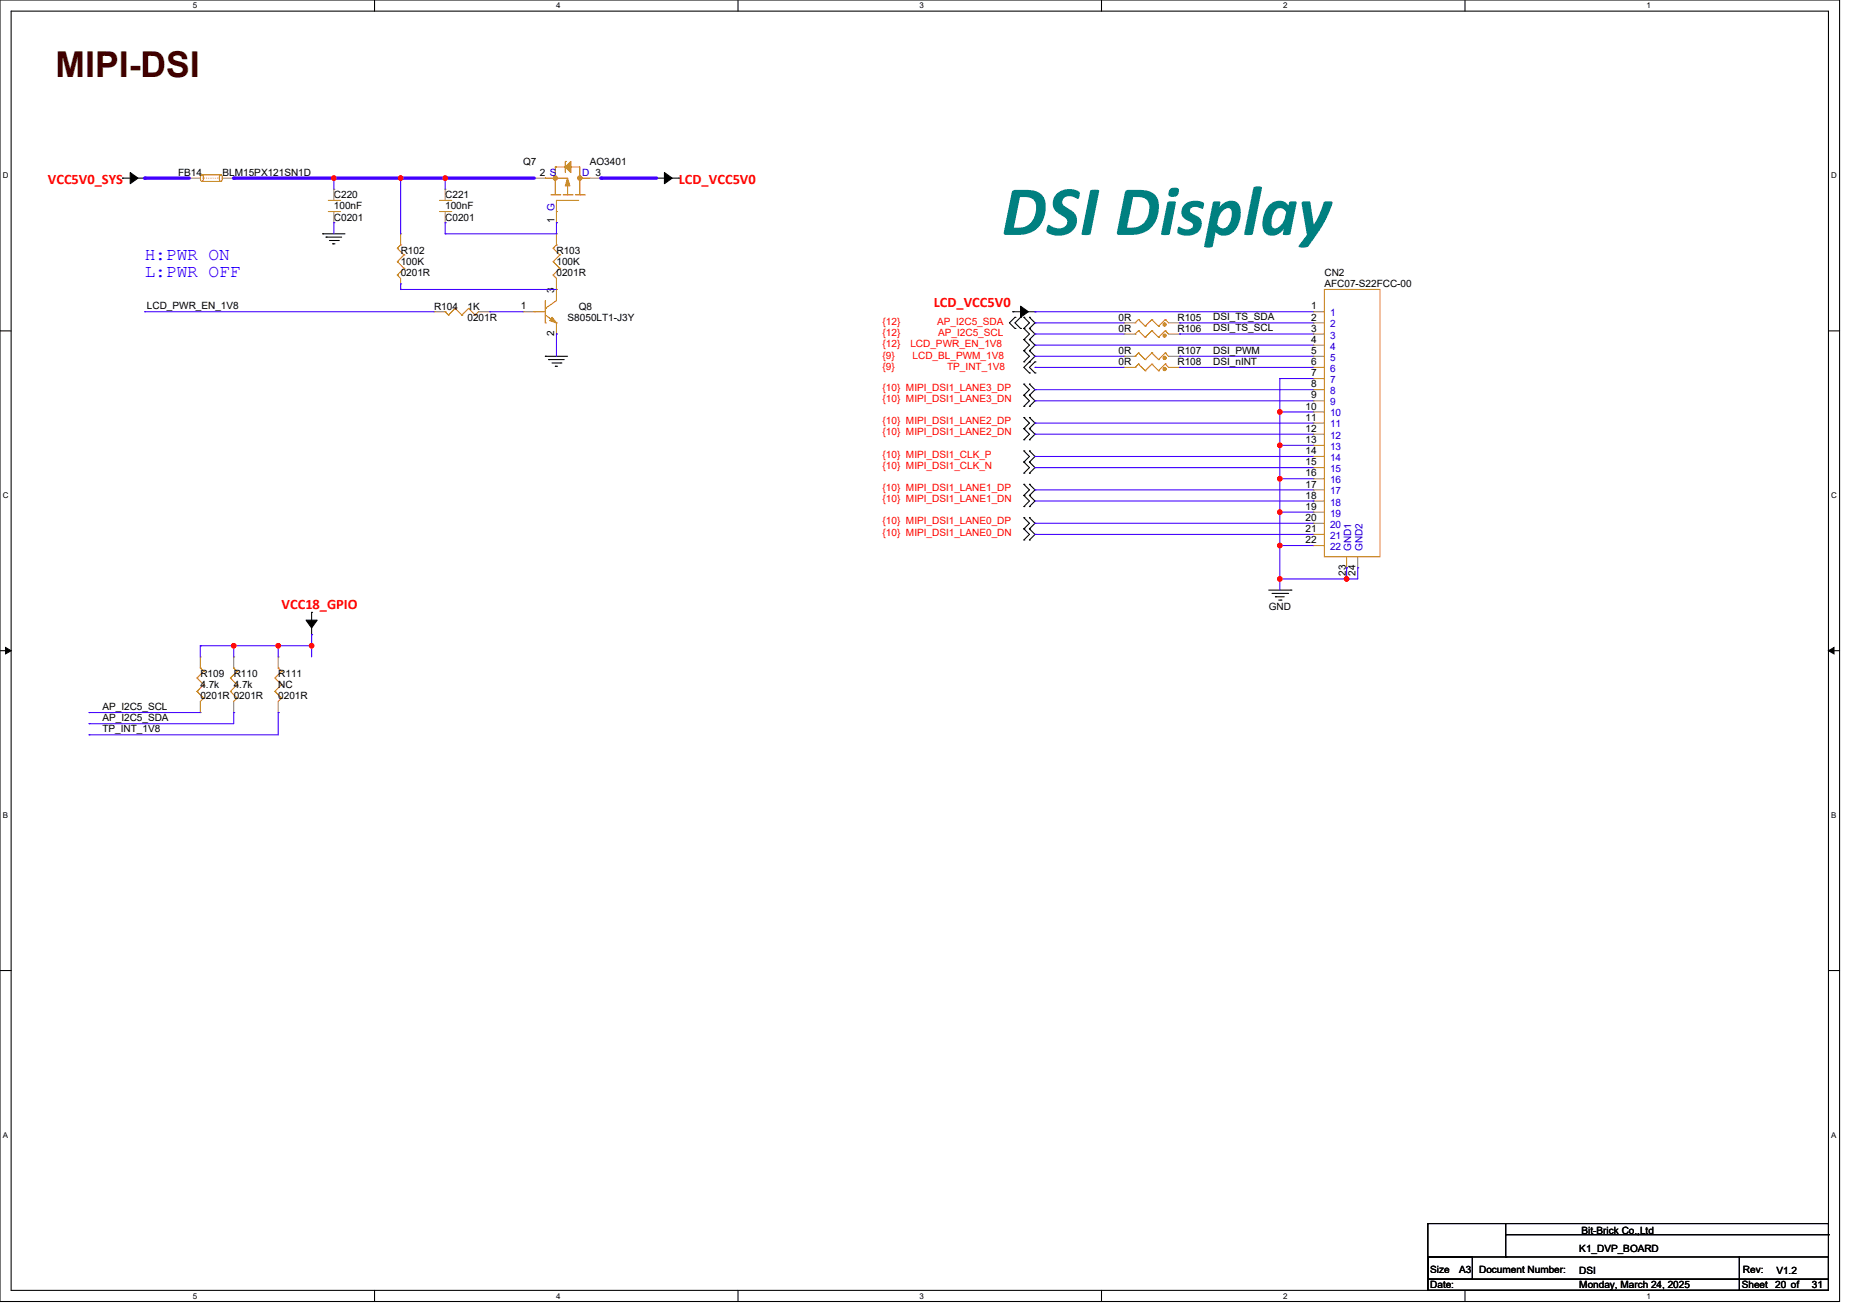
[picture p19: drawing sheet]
<svg xmlns="http://www.w3.org/2000/svg" width="297mm" height="210mm" viewBox="0 0 297 210" stroke-linecap="round" stroke-linejoin="round" font-family="sans-serif">
<defs><g id="words">
<text font-size="11.4" fill="#008080" x="160" y="37.5">DSI Display</text>
<text font-size="5.7" fill="#400000" x="8.9" y="12.3">MIPI-DSI</text>
<g font-size="2.8" fill="#00f">
<text x="23.1" y="41.5">H:PWR ON</text>
<text x="23.1" y="44.3">L:PWR OFF</text>
</g>
<g font-size="2.3" fill="#f00">
<text x="7.6" y="29.4">VCC5V0_SYS</text>
<text x="108.5" y="29.4">LCD_VCC5V0</text>
<text x="149.2" y="49">LCD_VCC5V0</text>
<text x="45" y="97.3">VCC18_GPIO</text>
</g>
<g font-size="1.6">
<text x="28.5" y="28.1">FB14</text>
<text x="35.6" y="28.1">BLM15PX121SN1D</text>
<text x="83.6" y="26.3">Q7</text>
<text x="86.2" y="28.1">2 S</text>
<text x="94.2" y="26.3">AO3401</text>
<text x="53.3" y="31.7">C220</text>
<text x="53.3" y="33.4">100nF</text>
<text x="53.3" y="35.2">C0201</text>
<text x="71.1" y="31.7">C221</text>
<text x="71.1" y="33.4">100nF</text>
<text x="71.1" y="35.2">C0201</text>
<text x="88.6" y="35.5" transform="rotate(-90 88.6 35.5)">1 G</text>
<text x="64" y="40.6">R102</text>
<text x="88.9" y="40.6">R103</text>
<text x="64" y="42.3">100K</text>
<text x="64" y="44.1">0201R</text>
<text x="88.5" y="46.7" transform="rotate(-90 88.5 46.7)">3</text>
<text x="88.9" y="42.3">100K</text>
<text x="88.9" y="44.1">0201R</text>
<text x="211.6" y="44.1">CN2</text>
<text x="211.6" y="45.9">AFC07-S22FCC-00</text>
<text x="23.5" y="49.4">LCD_PWR_EN_1V8</text>
<text x="69.3" y="49.4">R104</text>
<text x="74.7" y="49.4">1K</text>
<text x="74.7" y="51.2">0201R</text>
<text x="83.2" y="49.4">1</text>
<text x="88.5" y="53.7" transform="rotate(-90 88.5 53.7)">2</text>
<text x="90.7" y="51.2">S8050LT1-J3Y</text>
<text x="92.5" y="49.4">Q8</text>
<text x="178.7" y="51.2">0R</text>
<text x="178.7" y="53">0R</text>
<text x="188.1" y="51.2">R105</text>
<text x="188.1" y="53">R106</text>
<text x="193.8" y="51.1">DSI_TS_SDA</text>
<text x="193.8" y="52.9">DSI_TS_SCL</text>
<text x="209.5" y="49.4">1</text>
<text x="209.5" y="51.2">2</text>
<text x="209.5" y="53">3</text>
<text x="178.7" y="58.3">0R</text>
<text x="178.7" y="56.6">0R</text>
<text x="188.1" y="58.3">R108</text>
<text x="188.1" y="56.6">R107</text>
<text x="193.8" y="56.5">DSI_PWM</text>
<text x="193.8" y="58.3">DSI_nINT</text>
<text x="209.5" y="54.7">4</text>
<text x="209.5" y="56.5">5</text>
<text x="209.5" y="58.3">6</text>
<text x="208.6" y="65.4">10</text>
<text x="209.5" y="60.1">7</text>
<text x="209.5" y="61.9">8</text>
<text x="209.5" y="63.6">9</text>
<text x="208.6" y="67.2">11</text>
<text x="208.6" y="69">12</text>
<text x="208.6" y="70.7">13</text>
<text x="208.6" y="72.5">14</text>
<text x="208.6" y="74.3">15</text>
<text x="208.6" y="76.1">16</text>
<text x="208.6" y="77.9">17</text>
<text x="208.6" y="79.6">18</text>
<text x="208.6" y="81.4">19</text>
<text x="208.6" y="83.2">20</text>
<text x="208.6" y="85">21</text>
<text x="208.6" y="86.8">22</text>
<text x="215" y="91.9" transform="rotate(-90 215 91.9)">23</text>
<text x="216.5" y="91.9" transform="rotate(-90 216.5 91.9)">24</text>
<text x="202.7" y="97.5">GND</text>
<text x="16.4" y="113.4">AP_I2C5_SCL</text>
<text x="32" y="108.1">R109</text>
<text x="32" y="109.9">4.7k</text>
<text x="32" y="111.7">0201R 0201R</text>
<text x="37.3" y="108.1">R110</text>
<text x="37.3" y="109.9">4.7k</text>
<text x="44.5" y="108.1">R111</text>
<text x="44.5" y="109.9">NC</text>
<text x="44.5" y="111.7">0201R</text>
<text x="16.4" y="115.2">AP_I2C5_SDA</text>
<text x="16.4" y="116.9">TP_INT_1V8</text>
<text x="252.7" y="197">Bit-Brick Co.,Ltd</text>
<text x="228.5" y="203.2">Size</text>
<text x="233.1" y="203.2">A3</text>
<text x="236.3" y="203.2">Document Number:</text>
<text x="252.3" y="203.4">DSI</text>
<text x="252.3" y="199.9">K1_DVP_BOARD</text>
<text x="278.5" y="203.2">Rev:</text>
<text x="283.8" y="203.4">V1.2</text>
<text x="228.5" y="205.7">Date:</text>
<text x="252.3" y="205.7">Monday, March 24, 2025</text>
<text x="278.3" y="205.7">Sheet</text>
<text x="283.6" y="205.7">20 of</text>
<text x="289.5" y="205.7">31</text>
</g>
<g font-size="1.6" fill="#00c">
<text x="93" y="28.1">D 3</text>
<text x="212.5" y="50.5">1</text>
<text x="212.5" y="52.3">2</text>
<text x="212.5" y="54.1">3</text>
<text x="212.5" y="55.8">4</text>
<text x="212.5" y="57.6">5</text>
<text x="212.5" y="59.4">6</text>
<text x="212.5" y="61.2">7</text>
<text x="212.5" y="62.9">8</text>
<text x="212.5" y="64.7">9</text>
<text x="212.5" y="66.5">10</text>
<text x="212.5" y="68.1">11</text>
<text x="212.5" y="70.1">12</text>
<text x="212.5" y="71.8">13</text>
<text x="212.5" y="73.6">14</text>
<text x="212.5" y="75.4">15</text>
<text x="212.5" y="77.2">16</text>
<text x="212.5" y="79">17</text>
<text x="212.5" y="80.7">18</text>
<text x="212.5" y="82.5">19</text>
<text x="212.5" y="84.3">20</text>
<text x="212.5" y="86.1">21</text>
<text x="212.5" y="87.8">22</text>
<text x="215.9" y="88" transform="rotate(-90 215.9 88)">GND1</text>
<text x="217.7" y="88" transform="rotate(-90 217.7 88)">GND2</text>
</g>
<g font-size="1.6" fill="#f00">
<text x="141" y="51.9">{12}</text>
<text x="141" y="53.7">{12}</text>
<text x="149.7" y="51.9">AP_I2C5_SDA</text>
<text x="149.9" y="53.7">AP_I2C5_SCL</text>
<text x="141" y="55.5">{12}</text>
<text x="141" y="57.3">{9}</text>
<text x="141" y="59">{9}</text>
<text x="145.4" y="55.5">LCD_PWR_EN_1V8</text>
<text x="145.8" y="57.3">LCD_BL_PWM_1V8</text>
<text x="151.3" y="59">TP_INT_1V8</text>
<text x="141" y="64.2">{10} MIPI_DSI1_LANE3_DN</text>
<text x="141" y="62.4">{10} MIPI_DSI1_LANE3_DP</text>
<text x="141" y="69.5">{10} MIPI_DSI1_LANE2_DN</text>
<text x="141" y="67.8">{10} MIPI_DSI1_LANE2_DP</text>
<text x="141" y="74.9">{10} MIPI_DSI1_CLK_N</text>
<text x="141" y="73.1">{10} MIPI_DSI1_CLK_P</text>
<text x="141" y="83.8">{10} MIPI_DSI1_LANE0_DP</text>
<text x="141" y="80.2">{10} MIPI_DSI1_LANE1_DN</text>
<text x="141" y="78.4">{10} MIPI_DSI1_LANE1_DP</text>
<text x="141" y="85.5">{10} MIPI_DSI1_LANE0_DN</text>
</g>
<g font-size="1.3">
<text x="30.8" y="1.3">5</text>
<text x="88.9" y="1.3">4</text>
<text x="146.9" y="1.3">3</text>
<text x="205" y="1.3">2</text>
<text x="263.1" y="1.3">1</text>
<text x=".4" y="28.5">D</text>
<text x="292.5" y="28.5">D</text>
<text x=".4" y="79.5">C</text>
<text x="292.5" y="79.5">C</text>
<text x=".4" y="130.6">B</text>
<text x="292.5" y="130.6">B</text>
<text x=".4" y="181.7">A</text>
<text x="292.5" y="181.7">A</text>
<text x="30.8" y="207.4">5</text>
<text x="88.9" y="207.4">4</text>
<text x="146.9" y="207.4">3</text>
<text x="205" y="207.4">2</text>
<text x="263.1" y="207.4">1</text>
</g>
</g></defs>
<path d="M0 0h293.9v207.8h-293.9zM1.8 1.8h290.3v204.3h-290.3z" fill="none" stroke="#000" stroke-width=".17"/>
<g fill="#fff">
<path d="M30.8 .2h.7v1.4h-.7z"/>
<path d="M30.8 206.2h.7v1.5h-.7z"/>
</g>
<path d="M59.8 0v1.8M59.8 206.1v1.7" fill="none" stroke="#000" stroke-width=".17"/>
<g fill="#fff">
<path d="M88.9 .2h.7v1.4h-.7z"/>
<path d="M88.9 206.2h.7v1.5h-.7z"/>
</g>
<path d="M117.9 0v1.8M117.9 206.1v1.7" fill="none" stroke="#000" stroke-width=".17"/>
<g fill="#fff">
<path d="M146.9 .2h.7v1.4h-.7z"/>
<path d="M146.9 206.2h.7v1.5h-.7z"/>
</g>
<path d="M176 0v1.8M176 206.1v1.7" fill="none" stroke="#000" stroke-width=".17"/>
<g fill="#fff">
<path d="M205 .2h.7v1.4h-.7z"/>
<path d="M205 206.2h.7v1.5h-.7z"/>
</g>
<path d="M234.1 0v1.8M234.1 206.1v1.7" fill="none" stroke="#000" stroke-width=".17"/>
<g fill="#fff">
<path d="M263.1 .2h.7v1.4h-.7z"/>
<path d="M263.1 206.2h.7v1.5h-.7z"/>
<path d="M.4 27.3h1v1.4h-1z"/>
<path d="M292.6 27.3h.9v1.4h-.9z"/>
<path d="M.4 78.4h1v1.4h-1z"/>
<path d="M292.6 78.4h.9v1.4h-.9z"/>
</g>
<path d="M0 52.8h1.8M292.1 52.8h1.8" fill="none" stroke="#000" stroke-width=".17"/>
<g fill="#fff">
<path d="M.4 129.4h.9v1.5h-.9z"/>
<path d="M292.6 129.4h.8v1.5h-.8z"/>
</g>
<path d="M0 103.9h1.8M292.1 103.9h1.8" fill="none" stroke="#000" stroke-width=".17"/>
<path d="M.9 103.4l.9 .5-.9 .5zM292.1 103.9l.9-.5v1z" fill="#000" stroke="#000" stroke-width=".16"/>
<g fill="#fff">
<path d="M.4 180.5h.9v1.4h-.9z"/>
<path d="M292.6 180.5h.8v1.4h-.8z"/>
</g>
<g fill="none" stroke="#000" stroke-width=".17">
<path d="M19.6 28.4h.1M19.6 28.4h1.9M21.9 28.4h1.2M23.1 28.4h.1M51.6 37.3h.1M51.6 37.3h3.5M52.1 37.9h.1M52.1 37.9h2.5M52.6 38.4h1.4M53.2 38.9h.1M53.2 38.9h.3M54 38.4h.1"/>
<path d="M104.9 28.4h.1M104.9 28.4h1.3M106.5 28.4h2M108.5 28.4h.1M87.1 56.9h.1M87.1 56.9h3.6M87.7 57.4h.1M87.7 57.4h2.4M88.2 58h1.4M88.7 58.5h.1M88.7 58.5h.4M89.6 58h.1"/>
<path d="M161.8 49.8h.1M161.8 49.8h2M162.2 52.5h.1M162.2 50.7h.1M162.2 50.7l-.9 .9 .9 .9M163 50.7h.1M163 52.5h.1M163 50.7l-.8 .9 .8 .9M163.6 50.7h.1M163.6 52.5h.1M163.6 54.2h.1M163.6 56h.1"/>
<path d="M163.6 57.8h.1M163.6 50.7l.9 .9-.9 .9M163.6 52.5l.9 .8-.9 .9M163.6 54.2l.9 .9-.9 .9M163.6 56l.9 .9-.9 .9M164.1 49.8h1.3M164.5 52.5h.1M164.5 50.7h.1M164.5 54.2h.1M164.5 56h.1M164.5 57.8h.1M164.5 59.6h.1"/>
<path d="M164.5 50.7l.9 .9-.9 .9M164.5 52.5l.9 .8-.9 .9M164.5 54.2l.9 .9-.9 .9M164.5 56l.9 .9-1.8 1.8 .9 .9M165.4 49.8h.1M165.4 57.8h.1M165.4 59.6h.1M165.4 57.8l-.9 .9 .9 .9M163.6 68.5h.1M163.6 70.2h.1M163.6 66.7h.1M163.6 63.1h.1"/>
<path d="M163.6 64.9h.1M163.6 61.3h.1M163.6 73.8h.1M163.6 75.6h.1M163.6 72h.1M163.6 79.1h.1M163.6 77.3h.1M163.6 68.5l.9 .8-.9 .9M163.6 66.7l.9 .9-.9 .9M163.6 63.1l.9 .9-.9 .9M163.6 61.3l.9 .9-.9 .9M163.6 73.8l.9 .9-.9 .9"/>
<path d="M163.6 72l.9 .9-.9 .9M163.6 79.1l.9 .9-.9 .9M163.6 77.3l.9 .9-.9 .9M164.5 70.2h.1M164.5 68.5h.1M164.5 66.7h.1M164.5 64.9h.1M164.5 63.1h.1M164.5 61.3h.1M164.5 75.6h.1M164.5 73.8h.1M164.5 72h.1"/>
<path d="M164.5 79.1h.1M164.5 77.3h.1M164.5 68.5l.9 .8-.9 .9M164.5 66.7l.9 .9-.9 .9M164.5 63.1l.9 .9-.9 .9M164.5 61.3l.9 .9-.9 .9M164.5 73.8l.9 .9-.9 .9M164.5 72l.9 .9-.9 .9M164.5 79.1l.9 .9-.9 .9M164.5 77.3l.9 .9-.9 .9M49.8 97.8h.1M49.8 97.8v1.9"/>
<path d="M163.6 84.5h.1M163.6 86.2h.1M163.6 82.7h.1M163.6 80.9h.1M163.6 84.5l.9 .8-.9 .9M163.6 82.7l.9 .9-.9 .9M164.5 86.2h.1M164.5 84.5h.1M164.5 82.7h.1M164.5 80.9h.1M164.5 84.5l.9 .8-.9 .9M164.5 82.7l.9 .9-.9 .9"/>
<path d="M202.7 94.2h3.5M203.2 94.8h2.5M203.8 95.3h.1M203.8 95.3h1.4M204.3 95.8h.3M204.6 95.8h.1M205.7 94.8h.1M206.2 94.2h.1M49.8 101.3h.1M49.8 100.1v1.2M0 155h1.8M292.1 155h1.8"/>
<path d="M228.1 195.4h64v10.7h-64zM240.6 197.2h51.5M240.6 195.4v5.3M292.1 197.2h.1M228.1 200.7h7.1v3.6h-7.1zM228.1 200.7h49.8v3.6h-49.8zM228.1 204.3h49.8v1.8h-49.8zM240.6 200.7h.1M277.9 200.7h14.2v3.6h-14.2zM277.9 204.3h14.2v1.8h-14.2z"/>
</g>
<g fill="#000" stroke="#000" stroke-width=".17">
<path d="M20.8 27.6l1.2 .8-1.2 .9z" fill-rule="evenodd"/>
<path d="M106.2 27.6l1.2 .8-1.2 .9z" fill-rule="evenodd"/>
<path d="M163 48.9l1.3 .9-1.3 .9z" fill-rule="evenodd"/>
<path d="M48.9 99h1.8l-.9 1.3z" fill-rule="evenodd"/>
</g>
<g fill="none" stroke="#cc8006" stroke-width=".17">
<path d="M32.1 28l.2-.1a.66 .66 0 0 1 0 1.1 .66 .66 0 0 1-.2-1zM32.4 27.9h2.8M32.4 29h2.8M34.1 26.7h.1M35.2 28l.1-.1a.66 .66 0 0 1 0 1.1 .66 .66 0 0 1-.1-1zM35.2 27.9h.1M35.2 29h.1M52.5 32h1.7M52.5 33.8h1.7M54.2 33.8h.1M54.2 32h.1M63.5 39.6h.1"/>
<path d="M63.5 39.6l1 1.1M64 39.1h.1M64 39.1l-.5 .5M70.2 32h1.8M70.2 33.8h1.8M72 33.8h.1M72 32h.1M87.1 28.4h.1M87.1 28.4h3.6M88 31.1h1.4M88.4 39.6h.1M88.4 39.6l1 1.1"/>
<path d="M88.7 26.7h.1M88.7 26.7v4.4M88.7 26.7h1.6M88.9 32h.1M88.9 33.8h.1M88.9 39.1h.1M88.9 32h3.6M88.9 32v1.8M88.9 39.1l-.5 .5M89.4 31.1h.1M90 31.1h1.4M90.3 25.8h.1"/>
<path d="M90.3 25.8v1.8M90.7 31.1h.1M90.7 29.3v1.8M91.2 26.7h.1M91.2 26.7h1.4v4.4M91.4 31.1h.1M91.9 31.1h1.4M92.6 31.1h.1M92.6 28.4h.1M92.6 28.4h1.6M93.3 31.1h.1M63.5 43.9h.1"/>
<path d="M63.5 41.8h.1M63.5 43.9l.5 .5M63.5 41.8l1 1.1M64.5 42.9h.1M64.5 40.7h.1M64.5 42.9l-1 1M64.5 40.7l-1 1.1M71.1 49.8h.1M71.1 49.8l.5 .5M71.6 50.3h.1M72.7 49.3h.1M72.7 49.3l1.1 1"/>
<path d="M72.7 49.3l-1.1 1M73.8 50.3h.1M74.9 49.3h.1M74.9 49.3l1 1M74.9 49.3l-1.1 1M75.9 50.3h.1M76.5 49.8l-.6 .5M85.3 49.8h.1M85.3 49.8h1.8M87.1 49.3h.1M87.1 51.6h.1M87.1 50.3l1.8 1.3"/>
<path d="M87.1 48v3.6M88.4 43.9h.1M88.4 41.8h.1M88.4 43.9l.5 .5M88.4 41.8l1 1.1M88.9 51.6h.1M88.9 48l-1.8 1.3M89.4 42.9h.1M89.4 40.7h.1M89.4 42.9l-1 1M89.4 40.7l-1 1.1M181.4 58.7h.1"/>
<path d="M181.4 51.6h.1M181.4 53.3h.1M181.4 56.9h.1M181.9 58.1h.1M181.9 51h.1M181.9 52.8h.1M181.9 56.4h.1M181.9 58.1l1.1 1.1M181.9 58.1l-.5 .6M181.9 51l1.1 1.1M181.9 51l-.5 .6M181.9 52.8l1.1 1.1"/>
<path d="M181.9 52.8l-.5 .5M181.9 56.4l1.1 1M181.9 56.4l-.5 .5M183 59.2h.1M183 52.1h.1M183 53.9h.1M183 57.4h.1M184 58.1h.1M184 51h.1M184 52.8h.1M184 56.4h.1M184 58.1l1.1 1.1"/>
<path d="M184 58.1l-1 1.1M184 51l1.1 1.1M184 51l-1 1.1M184 52.8l1.1 1.1M184 52.8l-1 1.1M184 56.4l1.1 1M184 56.4l-1 1M185.1 59.2h.1M185.1 52.1h.1M185.1 53.9h.1M185.1 57.4h.1M186.2 58.1h.1"/>
<path d="M186.2 51h.1M186.2 52.8h.1M186.2 56.4h.1M186.2 58.1l.5 .6M186.2 58.1l-1.1 1.1M186.2 51l.5 .6M186.2 51l-1.1 1.1M186.2 52.8l.5 .5M186.2 52.8l-1.1 1.1M186.2 56.4l.5 .5M186.2 56.4l-1.1 1M211.6 46.2h8.9v42.7h-8.9z"/>
<path d="M31.5 110.4h.1M31.5 108.3h.1M31.5 110.4l1 1.1M31.5 108.3l1 1M32 106.7h.1M32 106.7l.5 .5M32.5 111.5h.1M32.5 109.3h.1M32.5 107.2h.1M32.5 111.5l-.5 .5M32.5 109.3l-1 1.1M32.5 107.2l-1 1.1"/>
<path d="M36.8 110.4h.1M36.8 108.3h.1M36.8 110.4l1.1 1.1M36.8 108.3l1.1 1M37.3 106.7h.1M37.3 106.7l.6 .5M37.9 111.5h.1M37.9 109.3h.1M37.9 107.2h.1M37.9 111.5l-.6 .5M37.9 109.3l-1.1 1.1M37.9 107.2l-1.1 1.1"/>
<path d="M43.9 110.4h.1M43.9 108.3h.1M43.9 110.4l1.1 1.1M43.9 108.3l1.1 1M44.4 106.7h.1M44.4 106.7l.6 .5M45 111.5h.1M45 109.3h.1M45 107.2h.1M45 111.5l-.6 .5M45 109.3l-1.1 1.1M45 107.2l-1.1 1.1"/>
</g>
<g fill="none" stroke="#a84" stroke-width=".17">
<path d="M30.2 28.4h.1M30.2 28.4h1.8M35.6 28.4h1.7M37.3 28.4h.1M53.3 35.6h.1M53.3 30.2h.1M53.3 30.2v1.8M53.3 33.8v1.8M64 37.3h.1M64 37.3v1.8M71.1 35.6h.1M71.1 30.2h.1"/>
<path d="M71.1 30.2v1.8M71.1 33.8v1.8M85.3 28.4h.1M85.3 28.4h1.8M88.9 35.6h.1M88.9 37.3h.1M88.9 33.8v1.8M88.9 37.3v1.8M94.2 28.4h1.8M96 28.4h.1M64 46.2h.1M64 44.4v1.8"/>
<path d="M69.3 49.8h.1M69.3 49.8h1.8M76.5 49.8h1.7M78.2 49.8h.1M83.6 49.8h.1M83.6 49.8h1.7M88.9 46.2h.1M88.9 53.3h.1M88.9 44.4v3.6M88.9 51.6v1.7M179.6 58.7h.1M179.6 51.6h.1"/>
<path d="M179.6 53.3h.1M179.6 56.9h.1M179.6 58.7h1.8M179.6 51.6h1.8M179.6 53.3h1.8M179.6 56.9h1.8M186.7 58.7h1.8M186.7 51.6h1.8M186.7 53.3h1.8M186.7 56.9h1.8M188.5 58.7h.1M188.5 51.6h.1"/>
<path d="M188.5 53.3h.1M188.5 56.9h.1M209.8 49.8h.1M209.8 51.6h.1M209.8 53.3h.1M209.8 55.1h.1M209.8 56.9h.1M209.8 58.7h.1M209.8 49.8h1.8M209.8 58.7h1.8M209.8 51.6h1.8M209.8 53.3h1.8"/>
<path d="M209.8 55.1h1.8M209.8 56.9h1.8M209.8 60.5h.1M209.8 62.2h.1M209.8 64h.1M209.8 65.8h.1M209.8 67.6h.1M209.8 69.3h.1M209.8 71.1h.1M209.8 72.9h.1M209.8 74.7h.1M209.8 76.5h.1"/>
<path d="M209.8 78.2h.1M209.8 60.5h1.8M209.8 62.2h1.8M209.8 64h1.8M209.8 65.8h1.8M209.8 67.6h1.8M209.8 69.3h1.8M209.8 71.1h1.8M209.8 72.9h1.8M209.8 74.7h1.8M209.8 76.5h1.8M209.8 78.2h1.8"/>
<path d="M209.8 80h.1M209.8 81.8h.1M209.8 83.6h.1M209.8 85.3h.1M209.8 87.1h.1M209.8 80h1.8M209.8 81.8h1.8M209.8 83.6h1.8M209.8 85.3h1.8M209.8 87.1h1.8M215.1 90.7h.1M215.1 88.9v1.8"/>
<path d="M216.9 90.7h.1M216.9 88.9v1.8M32 113.8h.1M32 104.9h.1M32 104.9v1.8M32 112v1.8M37.3 113.8h.1M37.3 104.9h.1M37.3 104.9v1.8M37.3 112v1.8M44.4 113.8h.1M44.4 104.9h.1"/>
<path d="M44.4 104.9v1.8M44.4 112v1.8"/>
</g>
<g fill="#cc8006" stroke="#cc8006" stroke-width=".17">
<path d="M88.2 50.7l.7 .9-1.1-.4z"/>
<path d="M90.3 26.7l.9-.9v1.8z"/>
<path d="M90.7 28.4l.3 1.3h-.7z"/>
<circle cx="186.1" cy="58.9" r=".26"/>
<circle cx="92.6" cy="28.4" r=".35"/>
<circle cx="88.7" cy="28.4" r=".35"/>
<circle cx="186.1" cy="51.8" r=".26"/>
<circle cx="186.1" cy="53.6" r=".26"/>
<circle cx="186.1" cy="57.2" r=".26"/>
</g>
<path d="M32 28.4h3.6M35.6 28.4h.1" fill="none" stroke="#cc8006" stroke-width=".17" stroke-dasharray="0 .3"/>
<path d="M23.1 28.4h7.1" fill="none" stroke="#4200ff" stroke-width=".53"/>
<circle cx="23.1" cy="28.4" r=".26" fill="#4200ff"/>
<path d="M37.3 28.4h16" fill="none" stroke="#4200ff" stroke-width=".53"/>
<circle cx="37.3" cy="28.4" r=".26" fill="#4200ff"/>
<circle cx="53.3" cy="28.4" r=".35" fill="#f00" stroke="#f00" stroke-width=".17"/>
<path d="M71.1 28.4h14.2" fill="none" stroke="#4200ff" stroke-width=".53"/>
<circle cx="71.1" cy="28.4" r=".26" fill="#4200ff"/>
<circle cx="71.1" cy="28.4" r=".35" fill="#f00" stroke="#f00" stroke-width=".17"/>
<path d="M96 28.4h8.9" fill="none" stroke="#4200ff" stroke-width=".53"/>
<circle cx="96" cy="28.4" r=".26" fill="#4200ff"/>
<g fill="none" stroke="#4200ff" stroke-width=".17">
<path d="M64 28.4h.1M64 28.4v8.9M71.1 37.3h.1M88.9 35.6h.1M88.9 35.6v1.7h-17.8M23.1 49.8h.1M23.1 49.8h46.2M64 45.3h.1M64 46.2h.1M64 45.3v.9M64 46.2h24.9M88.9 53.3h.1"/>
<path d="M88.9 53.3v3.6"/>
</g>
<path d="M64 28.4h7.1" fill="none" stroke="#4200ff" stroke-width=".53"/>
<circle cx="64" cy="28.4" r=".26" fill="#4200ff"/>
<path d="M53.3 35.6h.1M53.3 28.4h.1M53.3 28.4v1.8M53.3 35.6v1.7M78.2 49.8h.1M78.2 49.8h5.4" fill="none" stroke="#4200ff" stroke-width=".17"/>
<path d="M53.3 28.4h10.7" fill="none" stroke="#4200ff" stroke-width=".53"/>
<circle cx="53.3" cy="28.4" r=".26" fill="#4200ff"/>
<g fill="#f00" stroke="#f00" stroke-width=".17">
<circle cx="64" cy="28.4" r=".35"/>
<circle cx="44.4" cy="103.1" r=".35"/>
<circle cx="37.3" cy="103.1" r=".35"/>
<circle cx="49.8" cy="103.1" r=".35"/>
<circle cx="204.5" cy="71.1" r=".35"/>
<circle cx="204.5" cy="65.8" r=".35"/>
<circle cx="204.5" cy="81.8" r=".35"/>
<circle cx="204.5" cy="76.4" r=".35"/>
<circle cx="204.5" cy="87.1" r=".35"/>
<circle cx="204.5" cy="92.5" r=".35"/>
<circle cx="215.1" cy="92.5" r=".35"/>
<circle cx="53.3" cy="28.4" r=".35"/>
<circle cx="71.1" cy="28.4" r=".35"/>
</g>
<g fill="none" stroke="#4200ff" stroke-width=".17">
<path d="M71.1 28.4h.1M71.1 35.6h.1M71.1 28.4v1.8M71.1 35.6v1.7M165.4 49.8h.1M165.4 51.6h.1M165.4 53.3h.1M165.4 55.1h.1M165.4 56.9h.1M165.4 58.7h.1M165.4 49.8h44.4M165.4 51.6h14.2"/>
<path d="M165.4 53.3h14.2M165.4 55.1h44.4M165.4 56.9h14.2M165.4 58.7h14.2M188.5 51.6h.1M188.5 53.3h.1M188.5 56.9h.1M188.5 58.7h.1M188.5 51.6h21.3M188.5 53.3h21.3M188.5 56.9h21.3M188.5 58.7h21.3"/>
<path d="M165.4 62.2h.1M165.4 64h.1M165.4 67.6h.1M165.4 69.3h.1M165.4 72.9h.1M165.4 74.7h.1M165.4 78.2h.1M165.4 62.2h44.4M165.4 64h44.4M165.4 67.6h44.4M165.4 69.3h44.4M165.4 72.9h44.4"/>
<path d="M165.4 74.7h44.4M165.4 78.2h44.4M204.5 60.5h.1M204.5 65.8h.1M204.5 71.1h.1M204.5 76.5h.1M204.5 60.5h5.3M204.5 60.5v33.7M204.5 65.8h5.3M204.5 71.1h5.3M204.5 76.5h5.3M165.4 83.6h.1"/>
<path d="M165.4 85.3h.1M165.4 80h44.4M165.4 83.6h44.4M165.4 85.3h44.4M204.5 81.8h.1M204.5 87.1h.1M204.5 92.5h.1M204.5 81.8h5.3M204.5 87.1h5.3M209.8 80h.1M215.1 90.7h.1M215.1 92.5h.1"/>
<path d="M215.1 90.7v1.8M216.9 90.7h.1M216.9 90.7v1.8h-12.4M14.2 113.8h.1M14.2 115.6h.1M14.2 117.3h.1M14.2 113.8h17.8M32 103.1h.1M32 103.1v1.8M32 103.1h17.8M37.3 103.1h.1M37.3 113.8h.1"/>
<path d="M37.3 103.1v1.8M37.3 113.8v1.8h-23.1M44.4 113.8h.1M44.4 103.1h.1M44.4 113.8v3.5h-30.2M44.4 103.1v1.8M49.8 103.1h.1M49.8 101.3h.1M49.8 101.3v3.6"/>
</g>
<use href="#words"/>
</svg>
